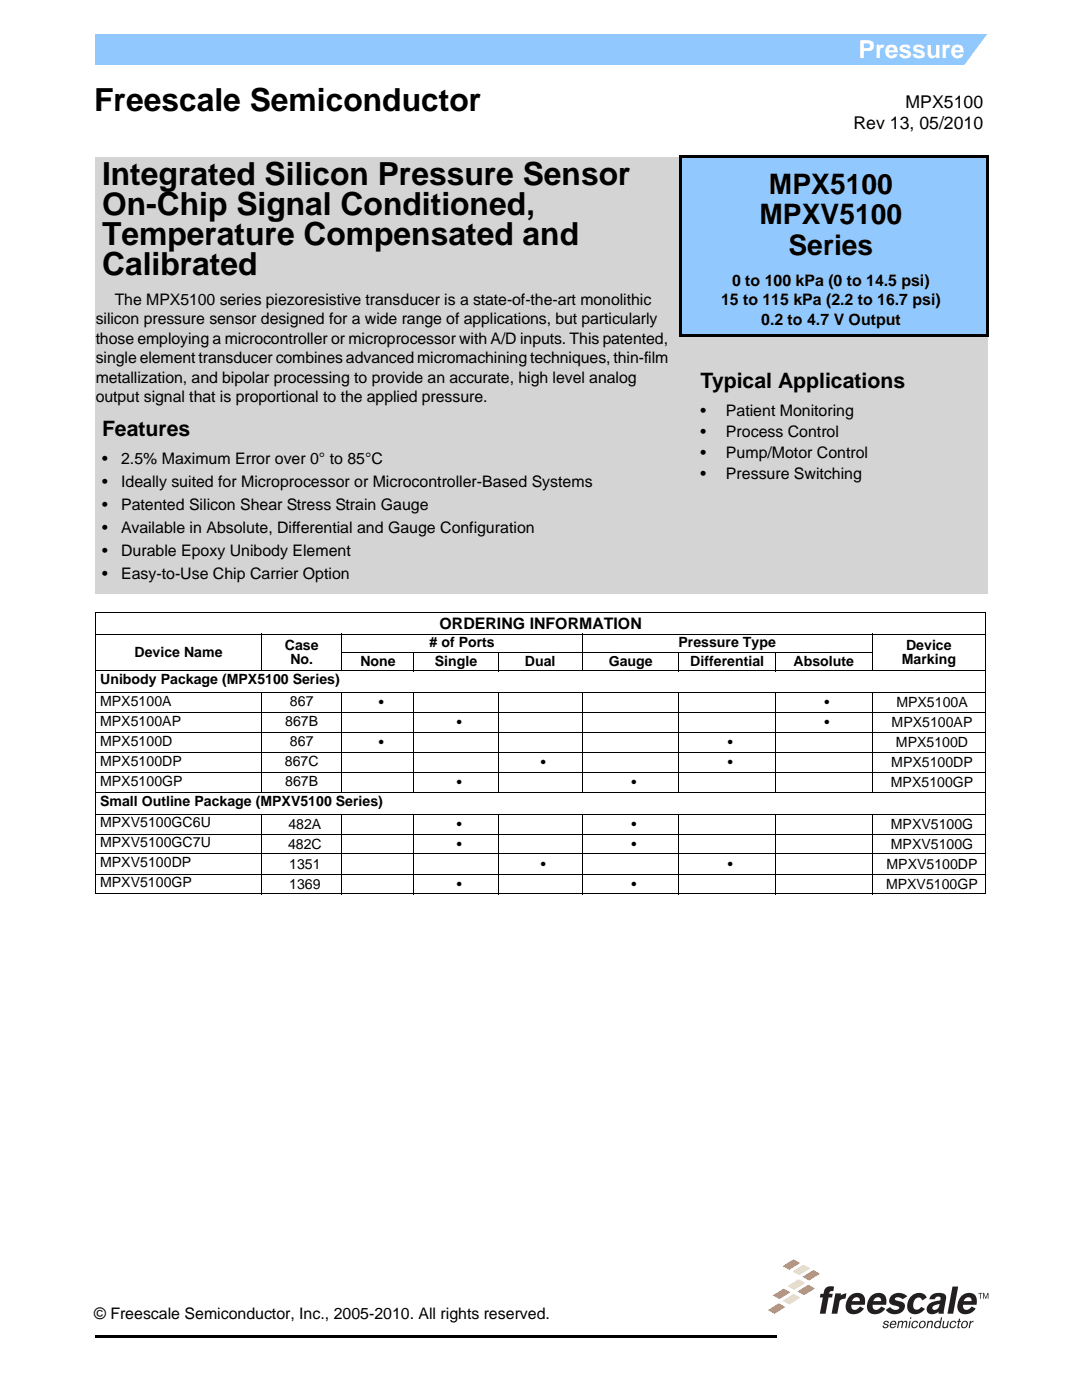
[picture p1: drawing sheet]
<svg xmlns="http://www.w3.org/2000/svg" width="216mm" height="279mm" viewBox="0 0 216 279" stroke-linecap="round" stroke-linejoin="round" font-family="sans-serif">
<defs><g id="words">
<g font-size="6.3">
<text x="18.8" y="22.1">Freescale Semiconductor</text>
<text x="20.4" y="36.9">Integrated Silicon Pressure Sensor</text>
<text x="20.4" y="42.9">On-Chip Signal Conditioned,</text>
<text x="20.4" y="48.9">Temperature Compensated and</text>
<text x="20.4" y="54.9">Calibrated</text>
</g>
<g font-size="5.6">
<text x="153.4" y="38.8">MPX5100</text>
<text x="151.5" y="44.6">MPXV5100</text>
<text x="157.3" y="50.9">Series</text>
</g>
<text font-size="4.9" fill="#fff" x="171.3" y="11.7">Pressure</text>
<g font-size="4.2">
<text x="139.8" y="77.3">Typical Applications</text>
<text x="20.4" y="87">Features</text>
</g>
<g font-size="3.5">
<text x="180.7" y="21.5">MPX5100</text>
<text x="170.3" y="25.7">Rev 13, 05/2010</text>
</g>
<g font-size="3.2">
<text x="146.1" y="57">0 to 100 kPa (0 to 14.5 psi)</text>
<text x="19.1" y="64.7">silicon pressure sensor designed for a wide range of applications, but particularly</text>
<text x="22.9" y="60.9">The MPX5100 series piezoresistive transducer is a state-of-the-art monolithic</text>
<text x="143.9" y="60.9">15 to 115 kPa (2.2 to 16.7 psi)</text>
<text x="151.9" y="64.8">0.2 to 4.7 V Output</text>
<text x="19.1" y="68.6">those employing a microcontroller or microprocessor with A/D inputs. This patented,</text>
<text x="19.1" y="72.5">single element transducer combines advanced micromachining techniques, thin-film</text>
<text x="19.1" y="76.4">metallization, and bipolar processing to provide an accurate, high level analog</text>
<text x="19.1" y="80.3">output signal that is proportional to the applied pressure.</text>
<text x="139.8" y="83">•</text>
<text x="144.9" y="83">Patient Monitoring</text>
<text x="139.8" y="87.2">•</text>
<text x="144.9" y="87.2">Process Control</text>
<text x="20.4" y="92.6">•</text>
<text x="24.2" y="92.6">2.5% Maximum Error over 0° to 85°C</text>
<text x="139.8" y="91.5">•</text>
<text x="139.8" y="95.7">•</text>
<text x="144.9" y="91.5">Pump/Motor Control</text>
<text x="144.9" y="95.7">Pressure Switching</text>
<text x="20.4" y="97.2">•</text>
<text x="20.4" y="101.8">•</text>
<text x="24.2" y="97.2">Ideally suited for Microprocessor or Microcontroller-Based Systems</text>
<text x="24.2" y="101.8">Patented Silicon Shear Stress Strain Gauge</text>
<text x="20.4" y="106.4">•</text>
<text x="24.2" y="106.4">Available in Absolute, Differential and Gauge Configuration</text>
<text x="20.4" y="111">•</text>
<text x="24.2" y="111">Durable Epoxy Unibody Element</text>
<text x="20.4" y="115.5">•</text>
<text x="24.2" y="115.5">Easy-to-Use Chip Carrier Option</text>
<text x="87.7" y="125.5">ORDERING INFORMATION</text>
<text x="18.8" y="263.2">© Freescale Semiconductor, Inc., 2005-2010. All rights reserved.</text>
</g>
<g font-size="2.8">
<text x="26.8" y="131">Device Name</text>
<text x="56.8" y="129.6">Case</text>
<text x="85.7" y="129.2"># of Ports</text>
<text x="135.4" y="129.2">Pressure Type</text>
<text x="180.8" y="129.6">Device</text>
<text x="20" y="136.5">Unibody Package (MPX5100 Series)</text>
<text x="57.9" y="132.5">No.</text>
<text x="71.9" y="132.9">None</text>
<text x="86.8" y="132.9">Single</text>
<text x="104.7" y="132.9">Dual</text>
<text x="121.5" y="132.9">Gauge</text>
<text x="137.7" y="132.9">Differential</text>
<text x="158.4" y="132.9">Absolute</text>
<text x="179.9" y="132.5">Marking</text>
<text x="20" y="140.8">MPX5100A</text>
<text x="57.8" y="140.8">867</text>
<text x="75.6" y="141.2">•</text>
<text x="164.5" y="141.2">•</text>
<text x="178.9" y="141.2">MPX5100A</text>
<text x="20" y="144.8">MPX5100AP</text>
<text x="20" y="148.8">MPX5100D</text>
<text x="56.9" y="144.8">867B</text>
<text x="57.8" y="148.8">867</text>
<text x="75.6" y="149.2">•</text>
<text x="91.1" y="145.2">•</text>
<text x="145.2" y="149.2">•</text>
<text x="164.5" y="145.2">•</text>
<text x="177.9" y="145.2">MPX5100AP</text>
<text x="178.8" y="149.2">MPX5100D</text>
<text x="20" y="152.8">MPX5100DP</text>
<text x="56.8" y="152.8">867C</text>
<text x="107.9" y="153.1">•</text>
<text x="145.2" y="153.1">•</text>
<text x="177.8" y="153.1">MPX5100DP</text>
<text x="20" y="156.8">MPX5100GP</text>
<text x="20" y="160.8">Small Outline Package (MPXV5100 Series)</text>
<text x="56.9" y="156.8">867B</text>
<text x="91.1" y="157.1">•</text>
<text x="126" y="157.1">•</text>
<text x="177.8" y="157.1">MPX5100GP</text>
<text x="20" y="165.1">MPXV5100GC6U</text>
<text x="57.6" y="165.5">482A</text>
<text x="91.1" y="165.5">•</text>
<text x="126" y="165.5">•</text>
<text x="177.8" y="165.5">MPXV5100G</text>
<text x="20" y="169.1">MPXV5100GC7U</text>
<text x="20" y="173.1">MPXV5100DP</text>
<text x="57.5" y="169.4">482C</text>
<text x="57.7" y="173.4">1351</text>
<text x="91.1" y="169.4">•</text>
<text x="107.9" y="173.4">•</text>
<text x="126" y="169.4">•</text>
<text x="145.2" y="173.4">•</text>
<text x="176.9" y="173.4">MPXV5100DP</text>
<text x="177.8" y="169.4">MPXV5100G</text>
<text x="20" y="177.1">MPXV5100GP</text>
<text x="57.7" y="177.4">1369</text>
<text x="91.1" y="177.4">•</text>
<text x="126" y="177.4">•</text>
<text x="176.8" y="177.4">MPXV5100GP</text>
</g>
</g></defs>
<path d="M19.1 266.4h135.7v.5h-135.7zM154.8 266.4h.2v.5h-.2z" fill="#000"/>
<path d="M19 6.9h177.8v6h-177.8z" fill="#91c9ff"/>
<path d="M197.3 6.4h1.5v7.1h-6.8z" fill="#fff"/>
<path d="M153.2 251.3h44v13.8h-44z" fill="#fff"/>
<g fill="#231f20">
<path d="M195.2 258h.8v.2h-.3v1h-.2v-1h-.3z"/>
<path d="M196.2 258h.2l.3 1 .3-1h.2v1.2h-.1v-.9l-.3 .9h-.2l-.3-.9v.9h-.1z"/>
<path d="M176.4 263.8a.57 .57 0 0 1 .6-.2 .57 .57 0 0 1 .4 .4l-.3 .1a.32 .32 0 0 0-.2-.3 .32 .32 0 0 0-.4 .2l.1 .1a.54 .54 0 0 1 .5 .2 .54 .54 0 0 1 .1 .6 .61 .61 0 0 1-.7 .2 .61 .61 0 0 1-.4-.5l.3-.1v.3l.3 .1 .3-.1v-.3a.53 .53 0 0 1-.6-.7z"/>
<path d="M179.3 263.6h.2l-.1 .2 .5-.2 .3 .2 .2-.1a.43 .43 0 0 1 .6 .1l-.1 1.3h-.3l.2-1.2-.2-.1-.4 .3-.2 1h-.2l.2-1.2-.2-.1-.4 .3-.2 1h-.2z"/>
<path d="M182.1 263.8a.62 .62 0 0 1 .7-.2 .62 .62 0 0 1 .4 .5h-.2l-.1-.2a.55 .55 0 0 0-.7 .3 .55 .55 0 0 0 .2 .7l.4-.2 .1-.2h.3a.7 .7 0 0 1-1.2 .5 .7 .7 0 0 1 .1-1.2z"/>
<path d="M185.1 263.6h.3l-.1 .2 .1-.1a.48 .48 0 0 1 .7 .1l-.1 1.3h-.3l.2-1-.1-.3a.43 .43 0 0 0-.6 .4l-.1 .9h-.3z"/>
<path d="M188.2 263.6h.2l-.1 1 .1 .2a.43 .43 0 0 0 .5-.3l.2-.9h.2l-.2 1.5h-.3l.1-.2-.2 .1a.48 .48 0 0 1-.7-.1z"/>
<path d="M189.8 263.8a.62 .62 0 0 1 .6-.2 .62 .62 0 0 1 .4 .5h-.2l-.1-.2a.54 .54 0 0 0-.7 .3 .54 .54 0 0 0 .3 .7l.3-.2 .1-.2h.3a.7 .7 0 0 1-1.1 .5 .7 .7 0 0 1 .1-1.2z"/>
<path d="M191.3 263.2h.3l-.1 .4h.3l-.1 .2h-.2l-.2 1h.2v.3h-.3l-.2-.1 .2-1.2h-.2v-.2h.3z"/>
<path d="M193.5 263.6h.3l-.1 .3 .6-.3-.1 .3-.5 .2-.2 1h-.2z"/>
<path d="M177.8 263.8a.6 .6 0 0 1 .8-.2 .6 .6 0 0 1 .2 .8h-1v.2a.4 .4 0 0 0 .4 .3 .4 .4 0 0 0 .4-.3h.2a.66 .66 0 0 1-1 .5 .66 .66 0 0 1-.2-1.1zM177.9 264l-.1 .2h.8l-.1-.4h-.2z"/>
<path d="M181.5 263.6h.2l-.2 1.5h-.3zM181.6 262.9h.3l-.1 .3h-.2z"/>
<path d="M183.6 263.8a.64 .64 0 0 1 1-.1 .64 .64 0 0 1 0 .9 .66 .66 0 0 1-.9 .5 .66 .66 0 0 1-.2-1.1zM183.9 263.9a.61 .61 0 0 0 0 1 .6 .6 0 0 0 .5-.5 .6 .6 0 0 0-.3-.6z"/>
<path d="M186.6 263.8a.58 .58 0 0 1 1 0l.2-.9h.2l-.4 2.2h-.2v-.2a.62 .62 0 0 1-.9 0 .62 .62 0 0 1 0-.8zM186.9 263.9a.58 .58 0 0 0 .1 1 .57 .57 0 0 0 .5-.5 .57 .57 0 0 0-.3-.6z"/>
<path d="M192.1 263.8a.64 .64 0 0 1 .9-.1 .64 .64 0 0 1 0 .9 .66 .66 0 0 1-.9 .5 .66 .66 0 0 1-.2-1.1zM192.3 263.9a.61 .61 0 0 0 0 1 .6 .6 0 0 0 .6-.5 .6 .6 0 0 0-.3-.6z"/>
</g>
<path d="M156.2 252.7l2.1-1.4 1.3 .8-2.1 1.3z" fill="#f37121"/>
<path d="M158.2 253.8l2.1-1.4 1.3 .7-2.1 1.4z" fill="#ffd87d"/>
<path d="M160.1 254.8l2.2-1.3 1.3 .7-2.2 1.3z" fill="#f37121"/>
<path d="M157.2 256.7l2.1-1.4 1.3 .8-2.1 1.3z" fill="#ffd87d"/>
<g fill="#f37121">
<path d="M159.2 257.8l2.1-1.4 1.3 .7-2.1 1.4z"/>
<path d="M154.2 258.5l2.2-1.3 1.3 .7-2.2 1.4z"/>
</g>
<path d="M156.2 259.6l2.1-1.3 1.4 .7-2.2 1.3z" fill="#ffd87d"/>
<path d="M153.2 261.5l2.2-1.4 1.3 .7-2.1 1.4z" fill="#f37121"/>
<g fill="#231f20">
<path d="M164.9 257l.8-.3 .7 .1-.1 .9a.58 .58 0 0 0-.8 .5h.7l-.2 .7h-.7l-.6 3.3h-1.1l.6-3.3h-.6l.1-.7h.6l.2-.7z"/>
<path d="M166.7 258.1h1.1l-.1 .4 1.2-.4-.2 1.1h-.1a.93 .93 0 0 0-1.1 .6l-.4 2.4h-1.2z"/>
<path d="M190.1 256.8h1.1l-1 5.4h-1.1z"/>
<path d="M181.9 258.6a1.86 1.86 0 0 1 3 .4l-.9 .5a.84 .84 0 0 0-.9-.6 .84 .84 0 0 0-.8 .9 1 1 0 0 0 .6 1.6 .99 .99 0 0 0 .9-.6l.8 .4a2.12 2.12 0 0 1-3.3 .5 2.62 2.62 0 0 1 .6-3.1z"/>
<path d="M177.8 258.6a2.34 2.34 0 0 1 3.2 .1l-.9 .6-.7-.4a.49 .49 0 0 0-.6 0 .49 .49 0 0 0-.2 .5l.4 .2a2.08 2.08 0 0 1 1.5 .7 1.94 1.94 0 0 1-2.8 1.9l-1-.8 .9-.5a1.08 1.08 0 0 0 1.8 .1 1.53 1.53 0 0 0-1.3-.5 1.01 1.01 0 0 1-.7-.9 1.01 1.01 0 0 1 .4-1z"/>
<path d="M186 258.3a2.61 2.61 0 0 1 2.6 .1l.2 .8-.5 3h-1v-.4a1.6 1.6 0 0 1-2.3 0 1.61 1.61 0 0 1 1.6-2.1l1-.2 .1-.6a.67 .67 0 0 0-1.2 .4h-1.1l.3-.6zM186.2 260.7l-.1 .5a.93 .93 0 0 0 1 0 .93 .93 0 0 0 .4-1z"/>
<path d="M169.6 258.6a2.72 2.72 0 0 0-.6 3.1 2.22 2.22 0 0 0 3.4-.5l-.8-.5a.93 .93 0 0 1-.8 .7 .93 .93 0 0 1-.9-.5v-.5h2.7a1.67 1.67 0 0 0-.3-1.8 1.67 1.67 0 0 0-1.8-.5zM170.4 259.1a.67 .67 0 0 1 .8-.2 .67 .67 0 0 1 .4 .8h-1.6z"/>
<path d="M173.8 258.6a2.71 2.71 0 0 0-.5 3.1 2.22 2.22 0 0 0 3.3-.5l-.7-.5a.93 .93 0 0 1-.9 .7 .93 .93 0 0 1-.9-.5v-.5h2.7a1.67 1.67 0 0 0-.2-1.8 1.67 1.67 0 0 0-1.8-.5zM174.7 259.1a.68 .68 0 0 1 .8-.2 .68 .68 0 0 1 .3 .8h-1.5z"/>
<path d="M191.9 258.6a2.72 2.72 0 0 0-.6 3.1 2.22 2.22 0 0 0 3.4-.5l-.8-.5a.93 .93 0 0 1-.8 .7 .93 .93 0 0 1-.9-.5v-.5h2.7a1.67 1.67 0 0 0-.3-1.8 1.67 1.67 0 0 0-1.8-.5zM192.7 259.1a.68 .68 0 0 1 .8-.2 .68 .68 0 0 1 .4 .8h-1.6z"/>
</g>
<path d="M134.9 67.2h61.3v41.7h-61.3z" fill="#d4d4d4"/>
<path d="M134.9 67.2h61.3M134.9 67.2v41.7M196.2 67.2v41.8M134.9 108.9h61.3" fill="none" stroke="#d4d4d4" stroke-width=".2"/>
<path d="M19 31.5h178v86.9h-178z" fill="#d4d4d4"/>
<path d="M19 31.5h178M19 31.4v87M197 31.5v86.9M18.9 118.4h178.1" fill="none" stroke="#d4d4d4" stroke-width=".2"/>
<path d="M135.6 31.5h61.1v35.7h-61.1z" fill="#91c9ff"/>
<path d="M135.6 31.5h61.2M135.6 31.4v35.8M196.7 31.5v35.8M135.5 67.2h61.2" fill="none" stroke="#91c9ff" stroke-width=".2"/>
<g fill="#fff">
<path d="M19.1 122.3h177.6v4.3h-177.6z"/>
<path d="M19.1 133.9h177.6v4.3h-177.6z"/>
<path d="M19.1 138.2h33.1v4h-33.1z"/>
<path d="M52.2 138.2h16v4h-16z"/>
<path d="M68.2 138.2h14.4v4h-14.4z"/>
<path d="M82.6 138.2h91.4v4h-91.4z"/>
<path d="M174 138.2h22.7v4h-22.7z"/>
<path d="M19.1 142.2h33.1v4h-33.1z"/>
<path d="M52.2 142.2h16v4h-16z"/>
<path d="M68.2 142.2h31.2v4h-31.2z"/>
<path d="M99.4 142.2h74.6v4h-74.6z"/>
<path d="M174 142.2h22.7v4h-22.7z"/>
<path d="M19.1 146.2h33.1v4h-33.1z"/>
<path d="M52.2 146.2h16v4h-16z"/>
<path d="M68.2 146.2h14.4v4h-14.4z"/>
<path d="M82.6 146.2h72.1v4h-72.1z"/>
<path d="M154.7 146.2h42v4h-42z"/>
<path d="M19.1 150.2h33.1v3.9h-33.1z"/>
<path d="M52.2 150.2h16v3.9h-16z"/>
<path d="M68.2 150.2h48v3.9h-48z"/>
<path d="M116.2 150.2h38.5v3.9h-38.5z"/>
<path d="M154.7 150.2h42v3.9h-42z"/>
<path d="M19.1 154.1h33.1v4h-33.1z"/>
<path d="M52.2 154.1h16v4h-16z"/>
<path d="M68.2 154.1h31.2v4h-31.2z"/>
<path d="M99.4 154.1h36.1v4h-36.1z"/>
<path d="M135.5 154.1h61.2v4h-61.2z"/>
<path d="M19.1 158.1h177.6v4.4h-177.6z"/>
<path d="M19.1 162.5h33.1v4h-33.1z"/>
<path d="M52.2 162.5h16v4h-16z"/>
<path d="M68.2 162.5h31.2v4h-31.2z"/>
<path d="M99.4 162.5h36.1v4h-36.1z"/>
<path d="M135.5 162.5h61.2v4h-61.2z"/>
<path d="M19.1 166.5h33.1v3.9h-33.1z"/>
<path d="M52.2 166.5h16v3.9h-16z"/>
<path d="M68.2 166.5h31.2v3.9h-31.2z"/>
<path d="M99.4 166.5h36.1v3.9h-36.1z"/>
<path d="M135.5 166.5h61.2v3.9h-61.2z"/>
<path d="M19.1 170.4h33.1v4h-33.1z"/>
<path d="M52.2 170.4h16v4h-16z"/>
<path d="M68.2 170.4h48v4h-48z"/>
<path d="M116.2 170.4h38.5v4h-38.5z"/>
<path d="M154.7 170.4h42v4h-42z"/>
<path d="M19.1 174.4h33.1v4h-33.1z"/>
<path d="M52.2 174.4h16v4h-16z"/>
<path d="M68.2 174.4h31.2v4h-31.2z"/>
<path d="M99.4 174.4h36.1v4h-36.1z"/>
<path d="M135.5 174.4h61.2v4h-61.2z"/>
</g>
<g fill="none" stroke="#000" stroke-width=".2">
<path d="M19 122.3h177.8M19 126.6h177.8M19 133.9h177.8M19 138.2h177.8M19.1 122.3v56M52.2 126.5v7.4M52.2 138.1v20.1M68.2 130.2h105.9M68.2 126.5v7.4M68.2 138.1v20.1M82.6 130.1v3.8M82.6 138.1v20.1"/>
<path d="M99.4 130.1v3.8M99.4 138.1v20.1M116.2 126.5v7.4M116.2 138.1v20.1M135.5 130.1v3.8M135.5 138.1v20.1M154.7 130.1v3.8M154.7 138.1v20.1M174 126.5v7.4M174 138.1v20.1M196.7 122.3v56M19 142.2h177.8"/>
<path d="M19 146.2h177.8M19 150.2h177.8M19 154.1h177.8M19 158.1h177.8M19 162.5h177.8M19 166.5h177.8M19 170.4h177.8M19 174.4h177.8M19 178.4h177.8M52.2 162.4v16.1M68.2 162.4v16.1M82.6 162.4v16.1"/>
<path d="M99.4 162.4v16.1M116.2 162.4v16.1M135.5 162.4v16.1M154.7 162.4v16.1M174 162.4v16.1"/>
</g>
<path d="M135.8 31h61.5v.6h-61.5zM135.6 66.7h61.4v.6h-61.4zM135.6 31h.5v36h-.5zM196.7 31.3h.6v36h-.6z" fill="#000"/>
<use href="#words"/>
</svg>
